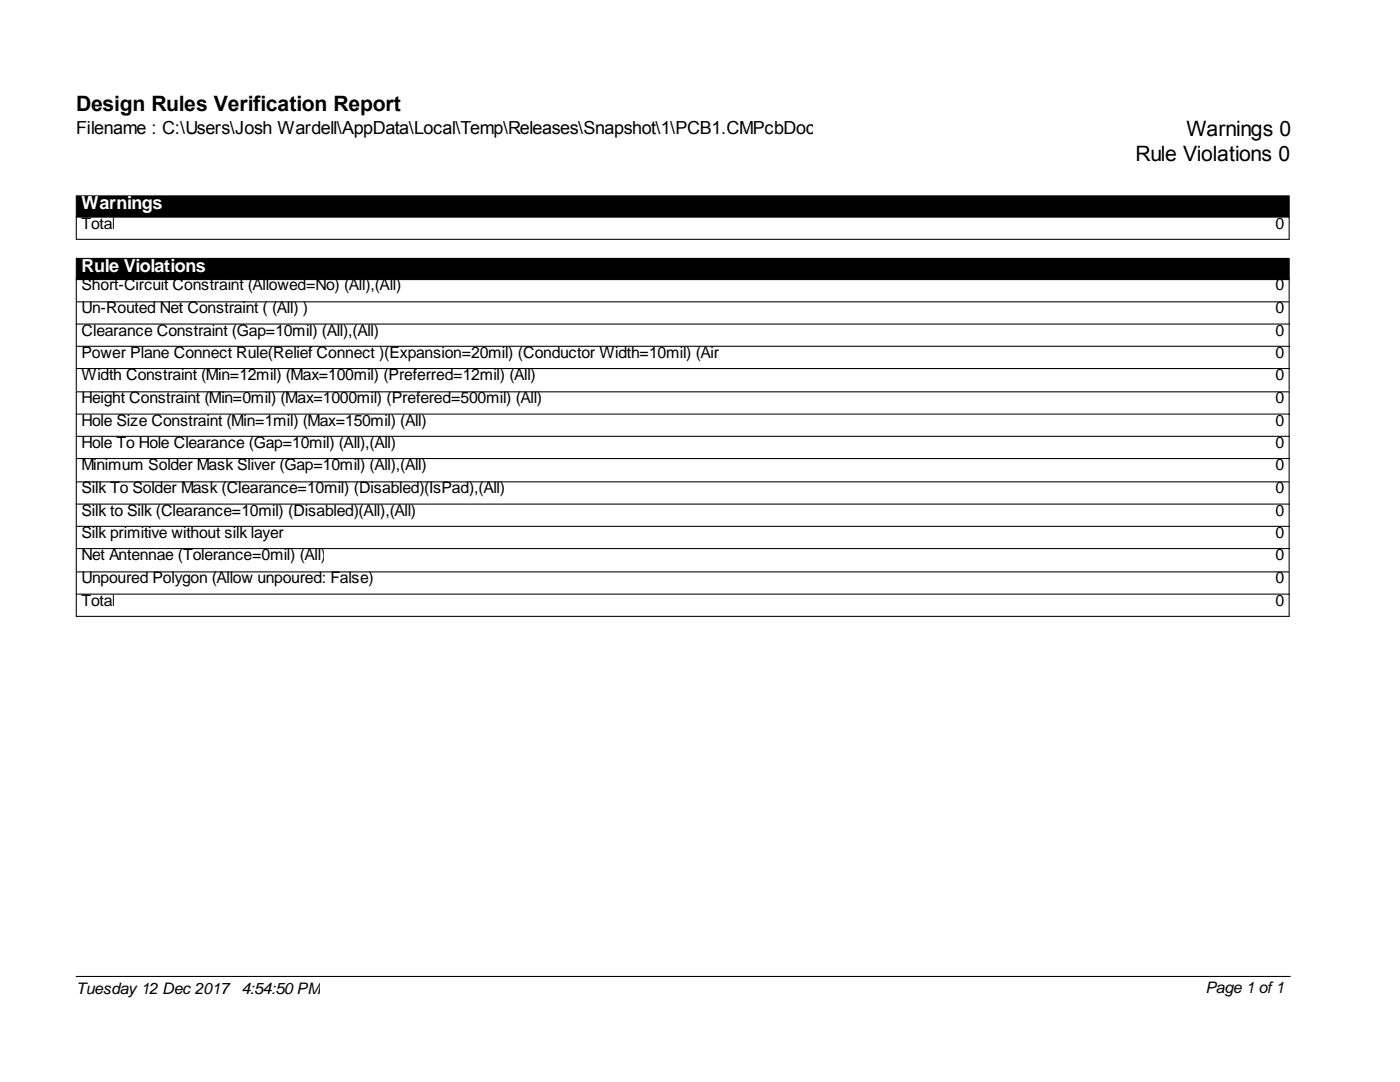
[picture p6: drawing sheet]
<svg xmlns="http://www.w3.org/2000/svg" width="279mm" height="216mm" viewBox="0 0 279 216" stroke-linecap="round" stroke-linejoin="round" font-family="sans-serif">
<defs><g id="words">
<g font-size="4.2">
<text x="15.2" y="22.2">Design Rules Verification Report</text>
<text x="236.8" y="27.1">Warnings 0</text>
<text x="226.6" y="32.1">Rule Violations 0</text>
</g>
<text font-size="3.6" x="15.2" y="26.7">Filename : C:\Users\Josh Wardell\AppData\Local\Temp\Releases\Snapshot\1\PCB1.CMPcbDoc</text>
<g font-size="3.6" fill="#fff">
<text x="16.3" y="41.7">Warnings</text>
<text x="16.3" y="54.2">Rule Violations</text>
</g>
<g font-size="3.2">
<text x="16.3" y="45.6">Total</text>
<text x="254.5" y="45.6">0</text>
<text x="16.3" y="57.9">Short-Circuit Constraint (Allowed=No) (All),(All)</text>
<text x="254.5" y="57.9">0</text>
<text x="16.3" y="62.5">Un-Routed Net Constraint ( (All) )</text>
<text x="254.5" y="62.5">0</text>
<text x="16.3" y="67">Clearance Constraint (Gap=10mil) (All),(All)</text>
<text x="16.3" y="71.4">Power Plane Connect Rule(Relief Connect )(Expansion=20mil) (Conductor Width=10mil) (Air</text>
<text x="254.5" y="67">0</text>
<text x="254.5" y="71.4">0</text>
<text x="16.3" y="75.8">Width Constraint (Min=12mil) (Max=100mil) (Preferred=12mil) (All)</text>
<text x="254.5" y="75.8">0</text>
<text x="16.3" y="80.5">Height Constraint (Min=0mil) (Max=1000mil) (Prefered=500mil) (All)</text>
<text x="254.5" y="80.5">0</text>
<text x="16.3" y="84.9">Hole Size Constraint (Min=1mil) (Max=150mil) (All)</text>
<text x="16.3" y="89.4">Hole To Hole Clearance (Gap=10mil) (All),(All)</text>
<text x="254.5" y="84.9">0</text>
<text x="254.5" y="89.4">0</text>
<text x="16.3" y="93.8">Minimum Solder Mask Sliver (Gap=10mil) (All),(All)</text>
<text x="254.5" y="93.8">0</text>
<text x="16.3" y="98.5">Silk To Solder Mask (Clearance=10mil) (Disabled)(IsPad),(All)</text>
<text x="254.5" y="98.5">0</text>
<text x="16.3" y="102.9">Silk to Silk (Clearance=10mil) (Disabled)(All),(All)</text>
<text x="16.3" y="107.3">Silk primitive without silk layer</text>
<text x="254.5" y="102.9">0</text>
<text x="254.5" y="107.3">0</text>
<text x="16.3" y="111.8">Net Antennae (Tolerance=0mil) (All)</text>
<text x="254.5" y="111.8">0</text>
<text x="16.3" y="116.4">Unpoured Polygon (Allow unpoured: False)</text>
<text x="254.5" y="116.4">0</text>
<text x="16.3" y="120.9">Total</text>
<text x="254.5" y="120.9">0</text>
<text x="15.2" y="198.4">Tuesday 12 Dec 2017</text>
<text x="48.2" y="198.4">4:54:50 PM</text>
<text x="240.6" y="198.2">Page 1 of1</text>
</g>
</g></defs>
<path d="M15.2 39.1h242.1v4.2h-242.1zM15.2 51.6h242.1v4.2h-242.1z" fill="#000" stroke="#000" stroke-width=".21"/>
<g fill="none" stroke="#000" stroke-width=".21">
<path d="M15.2 43.3v4.5h242.1v-4.5M15.2 55.6v4.4M257.3 55.6v4.4M15.2 78v-17.8h242.1v17.8M15.2 64.7h242.1M15.2 69.1h242.1M15.2 73.5h242.1M15.2 95.9v-17.7h242.1v17.7M15.2 82.6h242.1M15.2 87.1h242.1M15.2 91.5h242.1M15.2 113.9v-17.7h242.1v17.7"/>
<path d="M15.2 114.1h242.1v8.9h-242.1zM15.2 100.6h242.1M15.2 105h242.1M15.2 109.5h242.1M15.2 118.6h242.1M15.2 194.8h242.3"/>
</g>
<use href="#words"/>
</svg>
